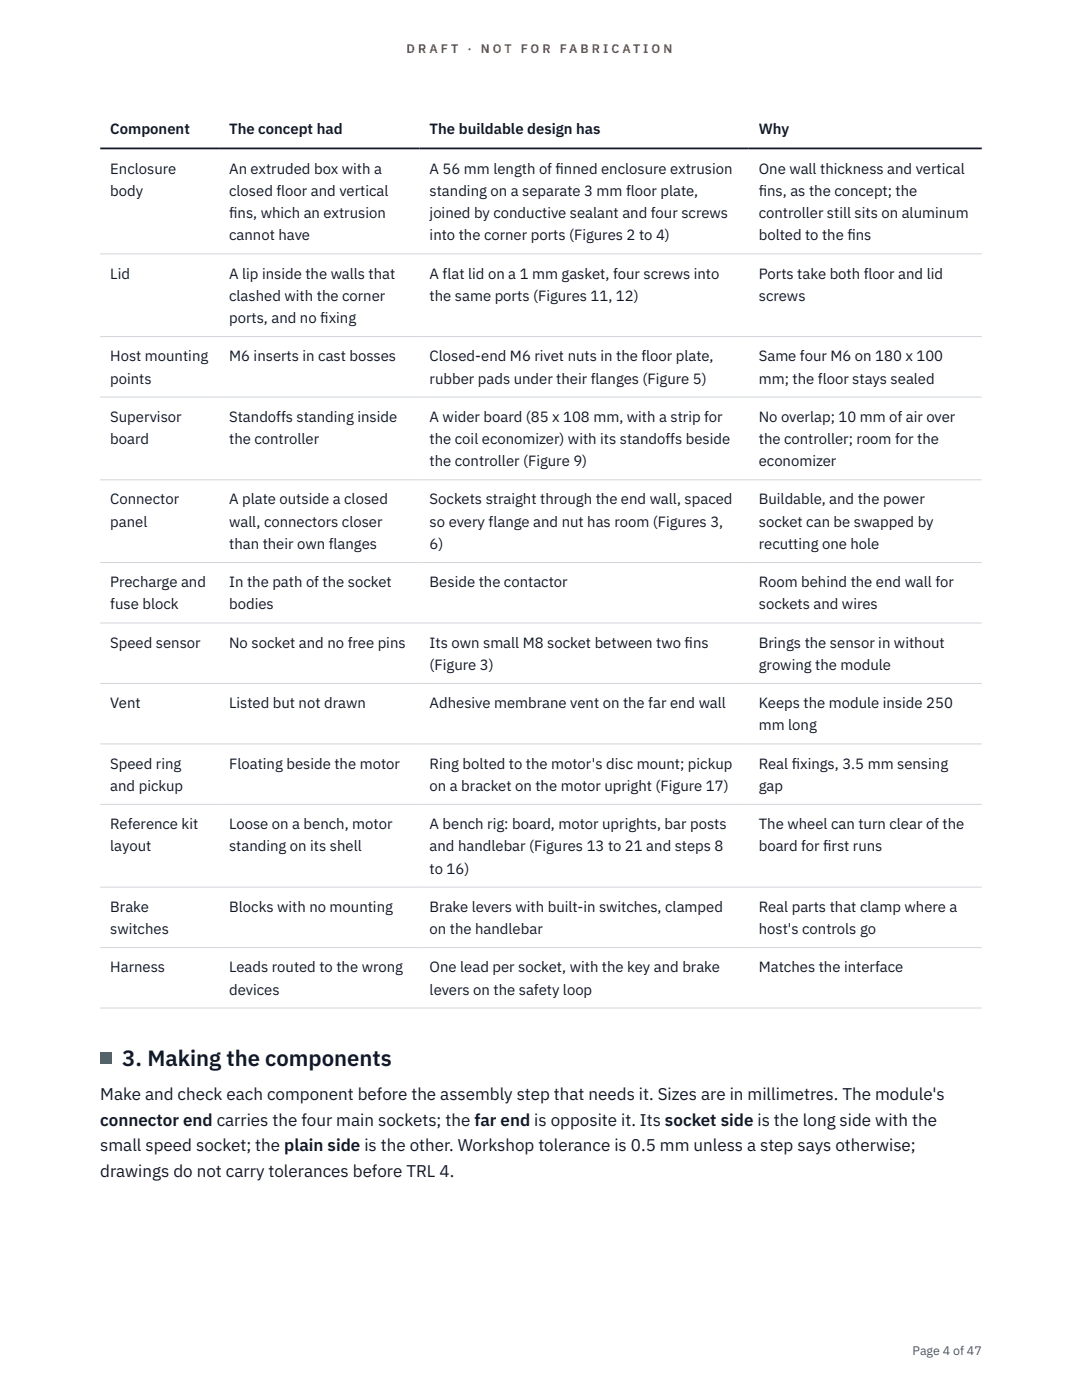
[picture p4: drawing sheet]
<svg xmlns="http://www.w3.org/2000/svg" width="216mm" height="279mm" viewBox="0 0 216 279" stroke-linecap="round" stroke-linejoin="round" font-family="sans-serif">
<defs><g id="words">
<text font-size="4.4" fill="#111827" x="24.4" y="212.7">3. Making the components</text>
<g font-size="3.4" fill="#111827">
<text x="20" y="219.6">Make and check each component before the assembly step that needs it. Sizes are in millimetres. The module's</text>
<text x="20" y="224.7">connector end carries the four main sockets; the far end is opposite it. Its socket side is the long side with the</text>
<text x="20" y="229.7">small speed socket; the plain side is the other. Workshop tolerance is 0.5 mm unless a step says otherwise;</text>
<text x="20" y="234.8">drawings do not carry tolerances before TRL 4.</text>
</g>
<g font-size="3" fill="#111827">
<text x="22" y="26.8">Component</text>
<text x="45.7" y="26.8">The concept had</text>
<text x="85.7" y="26.8">The buildable design has</text>
<text x="151.4" y="26.8">Why</text>
<text x="22" y="34.6">Enclosure</text>
<text x="45.7" y="34.6">An extruded box with a</text>
<text x="85.7" y="34.6">A 56 mm length of f</text>
<text x="110.9" y="34.6">inned enclosure extrusion</text>
<text x="151.4" y="34.6">One wall thickness and vertical</text>
<text x="22" y="39.1">body</text>
<text x="45.7" y="39.1">closed floor and vertical</text>
<text x="85.7" y="39.1">standing on a separate 3 mm floor plate,</text>
<text x="151.4" y="39.1">f</text>
<text x="151.4" y="39.1">ins, as the concept; the</text>
<text x="45.7" y="43.5">f</text>
<text x="45.7" y="43.5">ins, which an extrusion</text>
<text x="45.7" y="48">cannot have</text>
<text x="85.7" y="43.5">joined by conductive sealant and four screws</text>
<text x="85.7" y="48">into the corner ports (Figures 2 to 4)</text>
<text x="151.4" y="43.5">controller still sits on aluminum</text>
<text x="151.4" y="48">bolted to the f</text>
<text x="169.1" y="48">ins</text>
<text x="22" y="55.6">Lid</text>
<text x="45.7" y="55.6">A lip inside the walls that</text>
<text x="85.7" y="55.6">A flat lid on a 1 mm gasket, four screws into</text>
<text x="151.4" y="55.6">Ports take both floor and lid</text>
<text x="45.7" y="60">clashed with the corner</text>
<text x="45.7" y="64.5">ports, and no f</text>
<text x="63.9" y="64.5">ixing</text>
<text x="85.7" y="60">the same ports (Figures 11, 12)</text>
<text x="151.4" y="60">screws</text>
<text x="22" y="72.1">Host mounting</text>
<text x="22" y="76.5">points</text>
<text x="45.7" y="72.1">M6 inserts in cast bosses</text>
<text x="85.7" y="72.1">Closed-end M6 rivet nuts in the floor plate,</text>
<text x="85.7" y="76.5">rubber pads under their flanges (Figure 5)</text>
<text x="151.4" y="72.1">Same four M6 on 180 x 100</text>
<text x="151.4" y="76.5">mm; the floor stays sealed</text>
<text x="22" y="84.2">Supervisor</text>
<text x="22" y="88.6">board</text>
<text x="45.7" y="84.2">Standoffs standing inside</text>
<text x="45.7" y="88.6">the controller</text>
<text x="85.7" y="84.2">A wider board (85 x 108 mm, with a strip for</text>
<text x="85.7" y="88.6">the coil economizer) with its standoffs beside</text>
<text x="151.4" y="84.2">No overlap; 10 mm of air over</text>
<text x="151.4" y="88.6">the controller; room for the</text>
<text x="85.7" y="93.1">the controller (Figure 9)</text>
<text x="151.4" y="93.1">economizer</text>
<text x="22" y="100.7">Connector</text>
<text x="45.7" y="100.7">A plate outside a closed</text>
<text x="85.7" y="100.7">Sockets straight through the end wall, spaced</text>
<text x="151.4" y="100.7">Buildable, and the power</text>
<text x="22" y="105.1">panel</text>
<text x="45.7" y="105.1">wall, connectors closer</text>
<text x="85.7" y="105.1">so every flange and nut has room (Figures 3,</text>
<text x="151.4" y="105.1">socket can be swapped by</text>
<text x="45.7" y="109.6">than their own flanges</text>
<text x="85.7" y="109.6">6)</text>
<text x="151.4" y="109.6">recutting one hole</text>
<text x="22" y="117.2">Precharge and</text>
<text x="45.7" y="117.2">In the path of the socket</text>
<text x="85.7" y="117.2">Beside the contactor</text>
<text x="151.4" y="117.2">Room behind the end wall for</text>
<text x="22" y="121.6">fuse block</text>
<text x="45.7" y="121.6">bodies</text>
<text x="151.4" y="121.6">sockets and wires</text>
<text x="22" y="129.3">Speed sensor</text>
<text x="45.7" y="129.3">No socket and no free pins</text>
<text x="85.7" y="129.3">Its own small M8 socket between two f</text>
<text x="136.6" y="129.3">ins</text>
<text x="151.4" y="129.3">Brings the sensor in without</text>
<text x="85.7" y="133.7">(Figure 3)</text>
<text x="151.4" y="133.7">growing the module</text>
<text x="22" y="141.3">Vent</text>
<text x="45.7" y="141.3">Listed but not drawn</text>
<text x="85.7" y="141.3">Adhesive membrane vent on the far end wall</text>
<text x="151.4" y="141.3">Keeps the module inside 250</text>
<text x="151.4" y="145.8">mm long</text>
<text x="22" y="153.4">Speed ring</text>
<text x="45.7" y="153.4">Floating beside the motor</text>
<text x="85.7" y="153.4">Ring bolted to the motor's disc mount; pickup</text>
<text x="151.4" y="153.4">Real f</text>
<text x="158" y="153.4">ixings, 3.5 mm sensing</text>
<text x="22" y="157.8">and pickup</text>
<text x="85.7" y="157.8">on a bracket on the motor upright (Figure 17)</text>
<text x="151.4" y="157.8">gap</text>
<text x="22" y="165.5">Reference kit</text>
<text x="45.7" y="165.5">Loose on a bench, motor</text>
<text x="85.7" y="165.5">A bench rig: board, motor uprights, bar posts</text>
<text x="151.4" y="165.5">The wheel can turn clear of the</text>
<text x="22" y="169.9">layout</text>
<text x="45.7" y="169.9">standing on its shell</text>
<text x="85.7" y="169.9">and handlebar (Figures 13 to 21 and steps 8</text>
<text x="151.4" y="169.9">board for f</text>
<text x="164.3" y="169.9">irst runs</text>
<text x="85.7" y="174.3">to 16)</text>
<text x="22" y="182">Brake</text>
<text x="45.7" y="182">Blocks with no mounting</text>
<text x="85.7" y="182">Brake levers with built-in switches, clamped</text>
<text x="151.4" y="182">Real parts that clamp where a</text>
<text x="22" y="186.4">switches</text>
<text x="85.7" y="186.4">on the handlebar</text>
<text x="151.4" y="186.4">host's controls go</text>
<text x="22" y="194">Harness</text>
<text x="45.7" y="194">Leads routed to the wrong</text>
<text x="85.7" y="194">One lead per socket, with the key and brake</text>
<text x="151.4" y="194">Matches the interface</text>
<text x="45.7" y="198.5">devices</text>
<text x="85.7" y="198.5">levers on the safety loop</text>
</g>
<g font-size="2.5" fill="#b45309">
<text x="81.1" y="10.5">D R A F T</text>
<text x="93.3" y="10.5">·</text>
<text x="95.9" y="10.5">N O T</text>
<text x="103.9" y="10.5">F O R</text>
<text x="111.7" y="10.5">F A B R I C A T I O N</text>
</g>
<text font-size="2.5" fill="#4b5563" x="182.1" y="270.3">Page 4 of 47</text>
</g></defs>
<path d="M20 50.7h175.9M20 67.2h175.9M20 79.2h175.9M20 95.8h175.9M20 112.3h175.9M20 124.3h175.9M20 136.4h175.9M20 148.5h175.9M20 160.5h175.9M20 177h175.9M20 189.1h175.9M20 201.2h175.9" fill="none" stroke="#d1d5db" stroke-width=".2"/>
<path d="M20 29.6h175.9" fill="none" stroke="#111827" stroke-width=".35"/>
<path d="M20 210.1h2.2v2.2h-2.2z" fill="#0f766e"/>
<use href="#words"/>
</svg>
